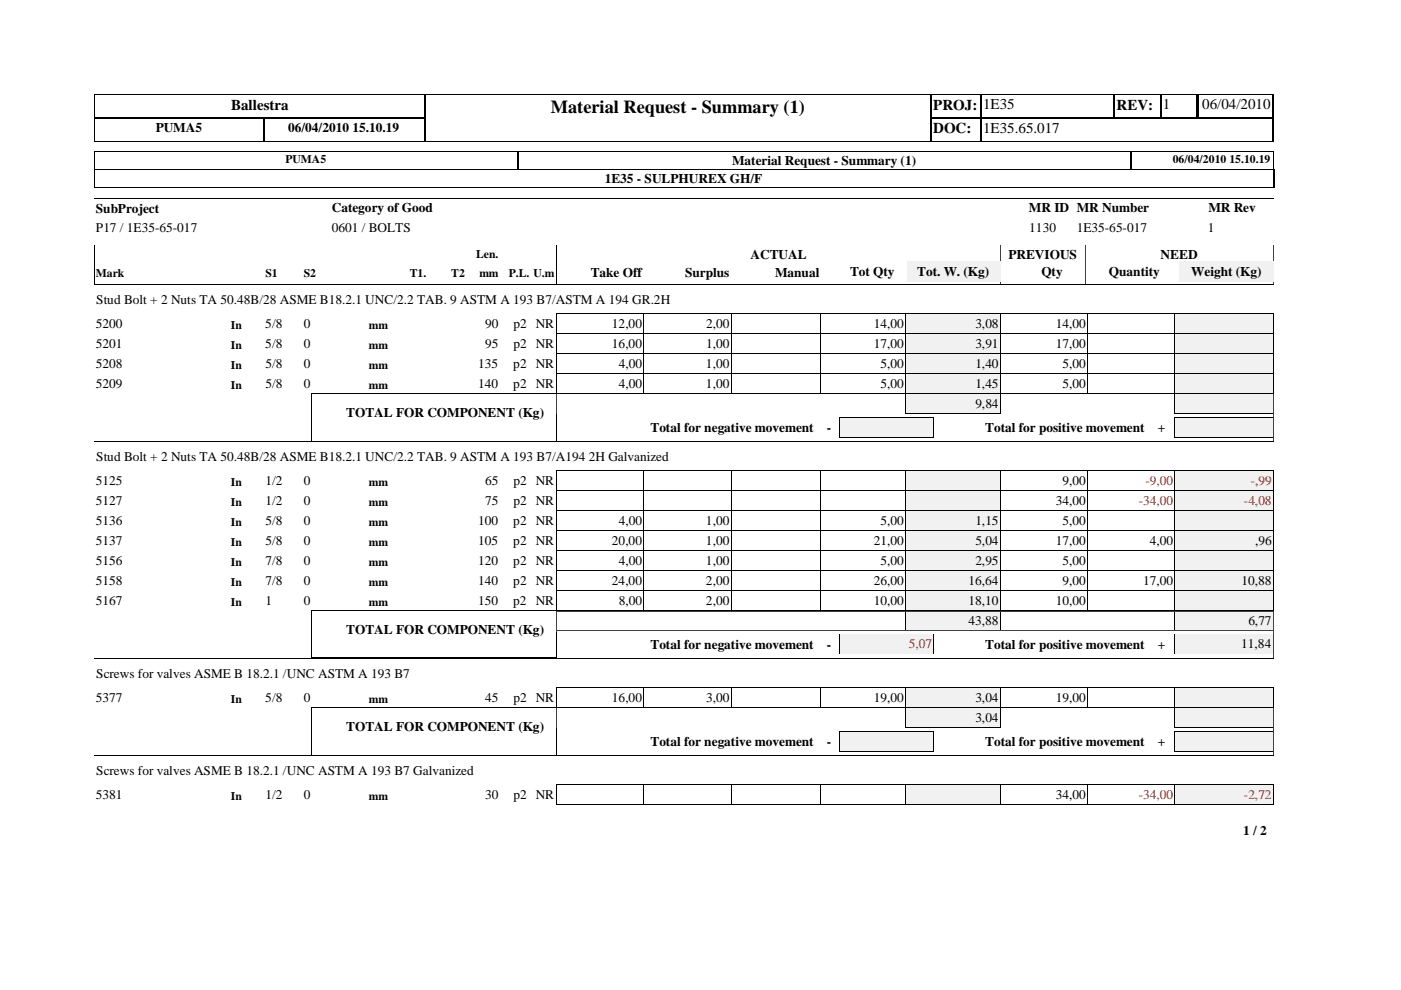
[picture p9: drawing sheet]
<svg xmlns="http://www.w3.org/2000/svg" width="297mm" height="210mm" viewBox="0 0 297 210" stroke-linecap="round" stroke-linejoin="round" font-family="sans-serif">
<defs><g id="words">
<text font-size="3.9" x="116.8" y="23.9">Material Request - Summary (1)</text>
<g font-size="3.2">
<text x="49" y="23.2">Ballestra</text>
<text x="197.9" y="23.2">PROJ:</text>
<text x="208.4" y="23.2">1E35</text>
<text x="236.7" y="23.2">REV:</text>
<text x="246.5" y="23.2">1</text>
<text x="254.9" y="23.2">06/04/2010</text>
<text x="197.9" y="28.3">DOC:</text>
<text x="208.4" y="28.2">1E35.65.017</text>
</g>
<g font-size="2.8">
<text x="33" y="27.9">PUMA5</text>
<text x="61.1" y="27.9">06/04/2010 15.10.19</text>
<text x="155.2" y="34.9">Material Request - Summary (1)</text>
<text x="128.2" y="38.8">1E35 - SULPHUREX GH/F</text>
<text x="20.3" y="45.1">SubProject</text>
<text x="70.3" y="45">Category of Good</text>
<text x="218.2" y="45">MR ID MR Number</text>
<text x="256.2" y="45">MR Rev</text>
<text x="20.3" y="49.3">P17 / 1E35-65-017</text>
<text x="70.3" y="49.2">0601 / BOLTS</text>
<text x="218.2" y="49.2">1130</text>
<text x="228.3" y="49.2">1E35-65-017</text>
<text x="256.1" y="49.2">1</text>
<text x="125.2" y="58.7">Take Off</text>
<text x="145.2" y="58.7">Surplus</text>
<text x="159.1" y="55">ACTUAL</text>
<text x="164.3" y="58.7">Manual</text>
<text x="180.2" y="58.5">Tot Qty</text>
<text x="194.5" y="58.5">Tot. W. (Kg)</text>
<text x="213.8" y="55">PREVIOUS</text>
<text x="220.8" y="58.5">Qty</text>
<text x="235.1" y="58.5">Quantity</text>
<text x="246.1" y="55">NEED</text>
<text x="252.6" y="58.5">Weight (Kg)</text>
<text x="20.4" y="64.6">Stud Bolt + 2 Nuts TA 50.48B/28 ASME B18.2.1 UNC/2.2 TAB. 9 ASTM A 193 B7/ASTM A 194 GR.2H</text>
<text x="20.3" y="69.5">5200</text>
<text x="56.3" y="69.5">5/8</text>
<text x="64.4" y="69.5">0</text>
<text x="102.8" y="69.5">90</text>
<text x="108.8" y="69.5">p2 NR</text>
<text x="129.7" y="69.5">12,00</text>
<text x="149.7" y="69.5">2,00</text>
<text x="185.3" y="69.5">14,00</text>
<text x="206.8" y="69.5">3,08</text>
<text x="223.9" y="69.5">14,00</text>
<text x="20.3" y="73.7">5201</text>
<text x="20.3" y="78">5208</text>
<text x="56.3" y="73.7">5/8</text>
<text x="56.3" y="78">5/8</text>
<text x="64.4" y="73.7">0</text>
<text x="64.4" y="78">0</text>
<text x="101.4" y="78">135</text>
<text x="102.8" y="73.7">95</text>
<text x="108.8" y="78">p2 NR</text>
<text x="108.8" y="73.7">p2 NR</text>
<text x="129.7" y="73.7">16,00</text>
<text x="131.2" y="78">4,00</text>
<text x="149.7" y="78">1,00</text>
<text x="149.7" y="73.7">1,00</text>
<text x="185.3" y="73.7">17,00</text>
<text x="186.7" y="78">5,00</text>
<text x="206.8" y="73.7">3,91</text>
<text x="206.8" y="78">1,40</text>
<text x="223.9" y="73.7">17,00</text>
<text x="225.3" y="78">5,00</text>
<text x="20.3" y="82.2">5209</text>
<text x="56.3" y="82.2">5/8</text>
<text x="64.4" y="82.2">0</text>
<text x="101.4" y="82.2">140</text>
<text x="108.8" y="82.2">p2 NR</text>
<text x="131.2" y="82.2">4,00</text>
<text x="149.7" y="82.2">1,00</text>
<text x="186.7" y="82.2">5,00</text>
<text x="206.8" y="82.2">1,45</text>
<text x="225.3" y="82.2">5,00</text>
<text x="73.4" y="88.5">TOTAL FOR COMPONENT (Kg)</text>
<text x="206.8" y="86.4">9,84</text>
<text x="137.9" y="91.5">Total for negative movement</text>
<text x="175.3" y="91.5">-</text>
<text x="208.9" y="91.5">Total for positive movement</text>
<text x="245.5" y="91.5">+</text>
<text x="20.4" y="97.8">Stud Bolt + 2 Nuts TA 50.48B/28 ASME B18.2.1 UNC/2.2 TAB. 9 ASTM A 193 B7/A194 2H Galvanized</text>
<text x="20.3" y="102.8">5125</text>
<text x="20.3" y="107">5127</text>
<text x="56.3" y="102.8">1/2</text>
<text x="56.3" y="107">1/2</text>
<text x="64.4" y="102.8">0</text>
<text x="64.4" y="107">0</text>
<text x="102.9" y="102.8">65</text>
<text x="102.9" y="107">75</text>
<text x="108.8" y="102.8">p2 NR</text>
<text x="108.8" y="107">p2 NR</text>
<text x="223.9" y="107">34,00</text>
<text x="225.3" y="102.8">9,00</text>
<text x="20.3" y="111.3">5136</text>
<text x="56.3" y="111.3">5/8</text>
<text x="64.4" y="111.3">0</text>
<text x="101.4" y="111.3">100</text>
<text x="108.8" y="111.3">p2 NR</text>
<text x="131.2" y="111.3">4,00</text>
<text x="149.7" y="111.3">1,00</text>
<text x="186.7" y="111.3">5,00</text>
<text x="206.8" y="111.3">1,15</text>
<text x="225.3" y="111.3">5,00</text>
<text x="20.3" y="115.5">5137</text>
<text x="20.3" y="119.7">5156</text>
<text x="56.3" y="115.5">5/8</text>
<text x="56.3" y="119.7">7/8</text>
<text x="64.4" y="115.5">0</text>
<text x="64.4" y="119.7">0</text>
<text x="101.4" y="115.5">105</text>
<text x="101.4" y="119.7">120</text>
<text x="108.8" y="115.5">p2 NR</text>
<text x="108.8" y="119.7">p2 NR</text>
<text x="129.7" y="115.5">20,00</text>
<text x="131.2" y="119.7">4,00</text>
<text x="149.7" y="115.5">1,00</text>
<text x="149.7" y="119.7">1,00</text>
<text x="185.3" y="115.5">21,00</text>
<text x="186.7" y="119.7">5,00</text>
<text x="206.8" y="115.5">5,04</text>
<text x="206.8" y="119.7">2,95</text>
<text x="223.9" y="115.5">17,00</text>
<text x="225.3" y="119.7">5,00</text>
<text x="243.8" y="115.5">4,00</text>
<text x="266.1" y="115.5">,96</text>
<text x="20.3" y="124">5158</text>
<text x="56.3" y="124">7/8</text>
<text x="64.4" y="124">0</text>
<text x="101.4" y="124">140</text>
<text x="108.8" y="124">p2 NR</text>
<text x="129.7" y="124">24,00</text>
<text x="149.7" y="124">2,00</text>
<text x="185.3" y="124">26,00</text>
<text x="205.4" y="124">16,64</text>
<text x="225.3" y="124">9,00</text>
<text x="242.4" y="124">17,00</text>
<text x="263.2" y="124">10,88</text>
<text x="20.3" y="128.2">5167</text>
<text x="56.3" y="128.2">1</text>
<text x="64.4" y="128.2">0</text>
<text x="101.4" y="128.2">150</text>
<text x="108.8" y="128.2">p2 NR</text>
<text x="131.2" y="128.2">8,00</text>
<text x="149.7" y="128.2">2,00</text>
<text x="185.3" y="128.2">10,00</text>
<text x="205.4" y="128.2">18,10</text>
<text x="223.9" y="128.2">10,00</text>
<text x="73.4" y="134.5">TOTAL FOR COMPONENT (Kg)</text>
<text x="137.9" y="137.5">Total for negative movement</text>
<text x="175.3" y="137.5">-</text>
<text x="205.4" y="132.4">43,88</text>
<text x="208.9" y="137.5">Total for positive movement</text>
<text x="245.5" y="137.5">+</text>
<text x="263.2" y="137.4">11,84</text>
<text x="264.7" y="132.4">6,77</text>
<text x="20.4" y="143.8">Screws for valves ASME B 18.2.1 /UNC ASTM A 193 B7</text>
<text x="20.3" y="148.8">5377</text>
<text x="56.3" y="148.8">5/8</text>
<text x="64.4" y="148.8">0</text>
<text x="102.8" y="148.8">45</text>
<text x="108.8" y="148.8">p2 NR</text>
<text x="129.7" y="148.8">16,00</text>
<text x="149.7" y="148.8">3,00</text>
<text x="185.3" y="148.8">19,00</text>
<text x="206.8" y="148.8">3,04</text>
<text x="223.9" y="148.8">19,00</text>
<text x="73.4" y="155.1">TOTAL FOR COMPONENT (Kg)</text>
<text x="206.8" y="153">3,04</text>
<text x="137.9" y="158.1">Total for negative movement</text>
<text x="175.3" y="158.1">-</text>
<text x="208.9" y="158.1">Total for positive movement</text>
<text x="245.5" y="158.1">+</text>
<text x="20.4" y="164.4">Screws for valves ASME B 18.2.1 /UNC ASTM A 193 B7 Galvanized</text>
<text x="20.3" y="169.4">5381</text>
<text x="56.3" y="169.4">1/2</text>
<text x="64.4" y="169.4">0</text>
<text x="102.9" y="169.4">30</text>
<text x="108.8" y="169.4">p2 NR</text>
<text x="223.9" y="169.4">34,00</text>
<text x="263.6" y="177">1 / 2</text>
</g>
<g font-size="2.8" fill="#f00">
<text x="241.4" y="107">-34,00</text>
<text x="242.9" y="102.8">-9,00</text>
<text x="263.7" y="107">-4,08</text>
<text x="265.2" y="102.8">-,99</text>
<text x="192.7" y="137.4">5,07</text>
<text x="241.4" y="169.4">-34,00</text>
<text x="263.7" y="169.4">-2,72</text>
</g>
<g font-size="2.5">
<text x="60.5" y="34.5">PUMA5</text>
<text x="248.6" y="34.5">06/04/2010 15.10.19</text>
<text x="20.3" y="58.7">Mark</text>
<text x="56.3" y="58.7">S1</text>
<text x="64.4" y="58.7">S2</text>
<text x="86.9" y="58.7">T1.</text>
<text x="95.7" y="58.7">T2</text>
<text x="100.9" y="54.7">Len.</text>
<text x="101.6" y="58.7">mm</text>
<text x="107.9" y="58.7">P.L. U.m</text>
<text x="48.9" y="69.8">In</text>
<text x="78.2" y="69.8">mm</text>
<text x="48.9" y="74">In</text>
<text x="78.2" y="74">mm</text>
<text x="48.9" y="78.2">In</text>
<text x="48.9" y="82.5">In</text>
<text x="78.2" y="78.2">mm</text>
<text x="78.2" y="82.5">mm</text>
<text x="48.9" y="103">In</text>
<text x="48.9" y="107.3">In</text>
<text x="78.2" y="103">mm</text>
<text x="78.2" y="107.3">mm</text>
<text x="48.9" y="111.5">In</text>
<text x="78.2" y="111.5">mm</text>
<text x="48.9" y="115.7">In</text>
<text x="48.9" y="120">In</text>
<text x="78.2" y="115.7">mm</text>
<text x="78.2" y="120">mm</text>
<text x="48.9" y="124.2">In</text>
<text x="78.2" y="124.2">mm</text>
<text x="48.9" y="128.4">In</text>
<text x="78.2" y="128.4">mm</text>
<text x="48.9" y="149">In</text>
<text x="78.2" y="149">mm</text>
<text x="48.9" y="169.6">In</text>
<text x="78.2" y="169.6">mm</text>
</g>
</g></defs>
<path d="M20 25.1h70.3M90.1 24.9v5.2M236.3 20v5.2M253.8 20v5.2" fill="none" stroke="#000" stroke-width=".34"/>
<path d="M20 30h70.3M20 20.1h70.3M20.1 20v10.1M197.2 30h72.9M197.2 20.1h72.9" fill="none" stroke="#000" stroke-width=".21"/>
<path d="M20 25h70.3M55.9 24.9v5.2M90.1 20v5.2M197.2 25h72.9M197.4 20v10.1M208 20v10.1M246 20v5.2M254 20v5.2" fill="none" stroke="#000" stroke-width=".36"/>
<path d="M269.9 20v10.1" fill="none" stroke="#000" stroke-width=".25"/>
<path d="M90.3 20.2h107v9.7h-107z" fill="#fff"/>
<path d="M20 32.1h250.2M20 35.9h250.2M20 36h250.2M20 39.8h250.2M20.1 32v7.9M89.9 20.1h107.8M89.9 30h107.8M270.1 32v4M20 42h250M20 52v8.2M117.9 52v8.2" fill="none" stroke="#000" stroke-width=".21"/>
<path d="M109.9 32v4M197.5 20v10.1" fill="none" stroke="#000" stroke-width=".36"/>
<path d="M90.1 20v10.1M239.9 32v4" fill="none" stroke="#000" stroke-width=".34"/>
<path d="M270 35.9v4" fill="none" stroke="#000" stroke-width=".25"/>
<path d="M118 52v8.2M212.1 52v8.2M212.2 52v8.2M230 52v8.2M230.1 52v8.2M270 52v8.2" fill="none" stroke="#404040" stroke-width=".21"/>
<path d="M99.6 56h6.4v3.7h-6.4z" fill="#fff"/>
<g fill="#f1f1f1">
<path d="M192.3 55.4h19.8v4.2h-19.8z"/>
<path d="M250 55.4h20.1v4.2h-20.1z"/>
</g>
<path d="M20 60.3h250M118 66.5h74v4.3l-74-.1zM136.5 66.5v4.3M155 66.5v4.3M174 66.5v4.3M212.1 66.5h37v4.3l-37-.1zM230.6 66.5v4.3" fill="none" stroke="#000" stroke-width=".21"/>
<path d="M192 66.5h20.1v4.2h-20.1z" fill="#f1f1f1"/>
<path d="M192 66.5h20.1M192 70.7h20.1M192 66.5v4.3M212.1 66.5v4.3" fill="none" stroke="#000" stroke-width=".21"/>
<path d="M249.1 66.5h20.9v4.2h-20.9z" fill="#f1f1f1"/>
<path d="M118 70.8h74v4.2h-74zM136.5 70.7v4.3M155 70.7v4.3M174 70.7v4.3M212.1 70.8h57.9v-4.3h-20.9v8.5h-37zM230.6 70.7v4.3" fill="none" stroke="#000" stroke-width=".21"/>
<path d="M192 70.8h20.1v4.2h-20.1z" fill="#f1f1f1"/>
<path d="M192 70.8h20.1M192 75h20.1M192 70.7v4.3M212.1 70.7v4.3" fill="none" stroke="#000" stroke-width=".21"/>
<path d="M249.1 70.8h20.9v4.2h-20.9z" fill="#f1f1f1"/>
<path d="M118 75h74M118 75v4.2h74v-4.2M136.5 75v4.2M155 75v4.2M174 75v4.2M212.1 75v4.2h37v-8.4h20.9v4.2h-57.9M230.6 75v4.2" fill="none" stroke="#000" stroke-width=".21"/>
<path d="M192 75h20.1v4.2h-20.1z" fill="#f1f1f1"/>
<path d="M192 75h20.1M192 79.2h20.1M192 75v4.2M212.1 75v4.2" fill="none" stroke="#000" stroke-width=".21"/>
<path d="M249.1 75h20.9v4.2h-20.9z" fill="#f1f1f1"/>
<g fill="none" stroke="#000" stroke-width=".21">
<path d="M118 79.2h74M118 79.2v4.3M136.5 79.2v4.3M155 79.2v4.3M174 79.2v4.3M192 79.2v4.3M212.1 79.2v4.3M230.6 79.2v4.3M249.1 75h20.9M249.1 75v8.5M270 75v4.2h-57.9M118 83.4h74"/>
<path d="M212.1 83.4h37"/>
</g>
<path d="M192 79.2h20.1v4.2h-20.1z" fill="#f1f1f1"/>
<path d="M192 79.2h20.1M192 79.2v4.3M212.1 79.2v4.3M192 83.4h20.1" fill="none" stroke="#000" stroke-width=".21"/>
<path d="M249.1 79.2h20.9v4.2h-20.9z" fill="#f1f1f1"/>
<path d="M249.1 79.2h20.9M249.1 79.2v4.3M270 79.2v4.3M249.1 83.4h20.9" fill="none" stroke="#000" stroke-width=".21"/>
<path d="M192 83.5h20.1v4.2h-20.1z" fill="#f1f1f1"/>
<path d="M192 83.5h20.1M192 87.7h20.1M192 83.4v4.3M212.1 83.4v4.3" fill="none" stroke="#000" stroke-width=".21"/>
<path d="M249.1 83.5h20.9v4.2h-20.9z" fill="#f1f1f1"/>
<path d="M249.1 83.5h20.9M249.1 87.7h20.9M249.1 83.4v4.3M270 83.4v4.3" fill="none" stroke="#000" stroke-width=".21"/>
<path d="M249 88.5h20.9v4.2h-20.9z" fill="#f1f1f1"/>
<path d="M269.9 88.5v4.2M269.9 88.5h-20.9v4.2h20.9" fill="none" stroke="#000" stroke-width=".21"/>
<path d="M177.9 88.5h20.1v4.2h-20.1z" fill="#f1f1f1"/>
<g fill="none" stroke="#000" stroke-width=".21">
<path d="M20 93.5h250M66 83.5h52M66 83.4v10M118 99.8h74M118 99.8v4.2h74v-4.2M118 83.4v10M136.5 99.8v4.2M155 99.8v4.2M174 99.8v4.2M177.9 88.5h20.1v4.2h-20.1zM212.1 99.8h37M212.1 99.8v4.2h37v-4.2"/>
<path d="M230.6 99.8v4.2"/>
</g>
<path d="M118 83.6v4.2M118 87.8v5.7M270.1 83.6v9.9" fill="none" stroke="#404040" stroke-width=".21"/>
<path d="M192 99.8h20.1v4.2h-20.1z" fill="#f1f1f1"/>
<path d="M192 99.8h20.1M192 99.8v4.2M212.1 99.8v4.2M192 104h20.1" fill="none" stroke="#000" stroke-width=".21"/>
<path d="M249.1 99.8h20.9v4.2h-20.9z" fill="#f1f1f1"/>
<g fill="none" stroke="#000" stroke-width=".21">
<path d="M249.1 99.8h20.9M249.1 99.8v8.5M270 99.8v4.2h-57.9M118 104h74M118 108.3h74M118 104v4.3M136.5 104v4.3M155 104v4.3M174 104v4.3M192 104v4.3M212.1 108.3h37M212.1 104v4.3"/>
<path d="M230.6 104v4.3"/>
</g>
<path d="M192 104h20.1v4.2h-20.1z" fill="#f1f1f1"/>
<path d="M192 104h20.1M192 108.3h20.1M192 104v4.3M212.1 104v4.3" fill="none" stroke="#000" stroke-width=".21"/>
<path d="M249.1 104h20.9v4.2h-20.9z" fill="#f1f1f1"/>
<path d="M118 108.3h74v4.2h-74zM136.5 108.2v4.3M155 108.2v4.3M174 108.2v4.3M230.6 108.2v4.3M249.1 104h20.9M249.1 104v8.5h-37v-4.2h57.9M270 104v4.3" fill="none" stroke="#000" stroke-width=".21"/>
<path d="M192 108.3h20.1v4.2h-20.1z" fill="#f1f1f1"/>
<path d="M192 108.3h20.1M192 112.5h20.1M192 108.2v4.3M212.1 108.2v4.3" fill="none" stroke="#000" stroke-width=".21"/>
<path d="M249.1 108.3h20.9v4.2h-20.9z" fill="#f1f1f1"/>
<path d="M118 112.5h74v4.2h-74zM136.5 112.5v4.2M155 112.5v4.2M174 112.5v4.2M212.1 112.5h57.9v-4.2h-20.9v8.4h-37zM230.6 112.5v4.2" fill="none" stroke="#000" stroke-width=".21"/>
<path d="M192 112.5h20.1v4.2h-20.1z" fill="#f1f1f1"/>
<path d="M192 112.5h20.1M192 116.7h20.1M192 112.5v4.2M212.1 112.5v4.2" fill="none" stroke="#000" stroke-width=".21"/>
<path d="M249.1 112.5h20.9v4.2h-20.9z" fill="#f1f1f1"/>
<path d="M118 116.7h74v4.3h-74zM136.5 116.7v4.3M155 116.7v4.3M174 116.7v4.3M212.1 116.7h57.9v-4.2h-20.9v8.5h-37zM230.6 116.7v4.3" fill="none" stroke="#000" stroke-width=".21"/>
<path d="M192 116.7h20.1v4.2h-20.1z" fill="#f1f1f1"/>
<path d="M192 116.7h20.1M192 116.7v4.3M212.1 116.7v4.3M192 121h20.1" fill="none" stroke="#000" stroke-width=".21"/>
<path d="M249.1 116.7h20.9v4.2h-20.9z" fill="#f1f1f1"/>
<path d="M118 121h74v4.2h-74zM136.5 120.9v4.3M155 120.9v4.3M174 120.9v4.3M212.1 121h57.9v-4.3h-20.9v8.5h-37zM230.6 120.9v4.3" fill="none" stroke="#000" stroke-width=".21"/>
<path d="M192 121h20.1v4.2h-20.1z" fill="#f1f1f1"/>
<path d="M192 121h20.1M192 125.2h20.1M192 120.9v4.3M212.1 120.9v4.3" fill="none" stroke="#000" stroke-width=".21"/>
<path d="M249.1 121h20.9v4.2h-20.9z" fill="#f1f1f1"/>
<path d="M118 125.2h74v4.2h-74zM136.5 125.2v4.2M155 125.2v4.2M174 125.2v4.2M212.1 125.2h57.9v-4.2h-20.9v8.4h-37zM230.6 125.2v4.2" fill="none" stroke="#000" stroke-width=".21"/>
<path d="M192 125.2h20.1v4.2h-20.1z" fill="#f1f1f1"/>
<path d="M192 125.2h20.1M192 129.4h20.1M192 125.2v4.2M212.1 125.2v4.2" fill="none" stroke="#000" stroke-width=".21"/>
<path d="M249.1 125.2h20.9v4.2h-20.9z" fill="#f1f1f1"/>
<path d="M249.1 125.2h20.9v4.2h-20.9z" fill="none" stroke="#000" stroke-width=".21"/>
<path d="M192 129.4h20.1v4.2h-20.1z" fill="#f1f1f1"/>
<path d="M192 129.4h20.1M192 133.7h20.1M192 129.4v4.3M212.1 129.4v4.3" fill="none" stroke="#000" stroke-width=".21"/>
<path d="M249.1 129.4h20.9v4.2h-20.9z" fill="#f1f1f1"/>
<path d="M249.1 129.4h20.9v4.3h-20.9z" fill="none" stroke="#000" stroke-width=".21"/>
<path d="M249 134.5h20.9v4.2h-20.9z" fill="#f1f1f1"/>
<path d="M249 134.4v4.3M269.9 134.4v4.3" fill="none" stroke="#000" stroke-width=".21"/>
<path d="M177.9 134.5h20.1v4.2h-20.1z" fill="#f1f1f1"/>
<path d="M20 139.5h250M66 129.4h52v10h-52zM177.9 134.4v4.3M198 134.4v4.3M118 145.8h74M118 145.8v4.2h74v-4.2M136.5 145.8v4.2M155 145.8v4.2M174 145.8v4.2M212.1 145.8h37M212.1 145.8v4.2h37v-4.2M230.6 145.8v4.2" fill="none" stroke="#000" stroke-width=".21"/>
<path d="M118 133.8v5.7M270.1 133.8h-152.1v-4.3l152.1 .1v9.9" fill="none" stroke="#404040" stroke-width=".21"/>
<path d="M192 145.8h20.1v4.2h-20.1z" fill="#f1f1f1"/>
<path d="M192 145.8h20.1M192 150h20.1M192 145.8v4.2M212.1 145.8v4.2" fill="none" stroke="#000" stroke-width=".21"/>
<path d="M249.1 145.8h20.9v4.2h-20.9z" fill="#f1f1f1"/>
<path d="M249.1 145.8h20.9M249.1 145.8v4.2h20.9v-4.2" fill="none" stroke="#000" stroke-width=".21"/>
<path d="M192 150h20.1v4.2h-20.1z" fill="#f1f1f1"/>
<path d="M192 150h20.1M192 154.3h20.1M192 150v4.3M212.1 150v4.3" fill="none" stroke="#000" stroke-width=".21"/>
<path d="M249.1 150h20.9v4.2h-20.9z" fill="#f1f1f1"/>
<path d="M249.1 154.3h20.9M249.1 154.3v-4.3h20.9v4.3" fill="none" stroke="#000" stroke-width=".21"/>
<path d="M249 155h20.9v4.3h-20.9z" fill="#f1f1f1"/>
<path d="M269.9 155v4.3M269.9 155h-20.9v4.3h20.9" fill="none" stroke="#000" stroke-width=".21"/>
<path d="M177.9 155h20.1v4.3h-20.1z" fill="#f1f1f1"/>
<g fill="none" stroke="#000" stroke-width=".21">
<path d="M66 160v-10h52v10M177.9 155h20.1v4.3h-20.1zM20 160.1h250M118 166.4h74M118 170.6h74M118 166.3v4.3M136.5 166.3v4.3M155 166.3v4.3M174 166.3v4.3M192 166.3v4.3M212.1 166.4h37M212.1 170.6h37"/>
<path d="M212.1 166.3v4.3M230.6 166.3v4.3M249.1 166.3v4.3"/>
</g>
<path d="M118 150.2v4.2M118 154.4v5.7M270.1 150.2v9.9" fill="none" stroke="#404040" stroke-width=".21"/>
<path d="M192 166.4h20.1v4.2h-20.1z" fill="#f1f1f1"/>
<path d="M192 166.4h20.1M192 170.6h20.1M192 166.3v4.3M212.1 166.3v4.3" fill="none" stroke="#000" stroke-width=".21"/>
<path d="M249.1 166.4h20.9v4.2h-20.9z" fill="#f1f1f1"/>
<path d="M249.1 166.4h20.9M249.1 170.6h20.9M249.1 166.3v4.3M270 166.3v4.3" fill="none" stroke="#000" stroke-width=".21"/>
<use href="#words"/>
</svg>
